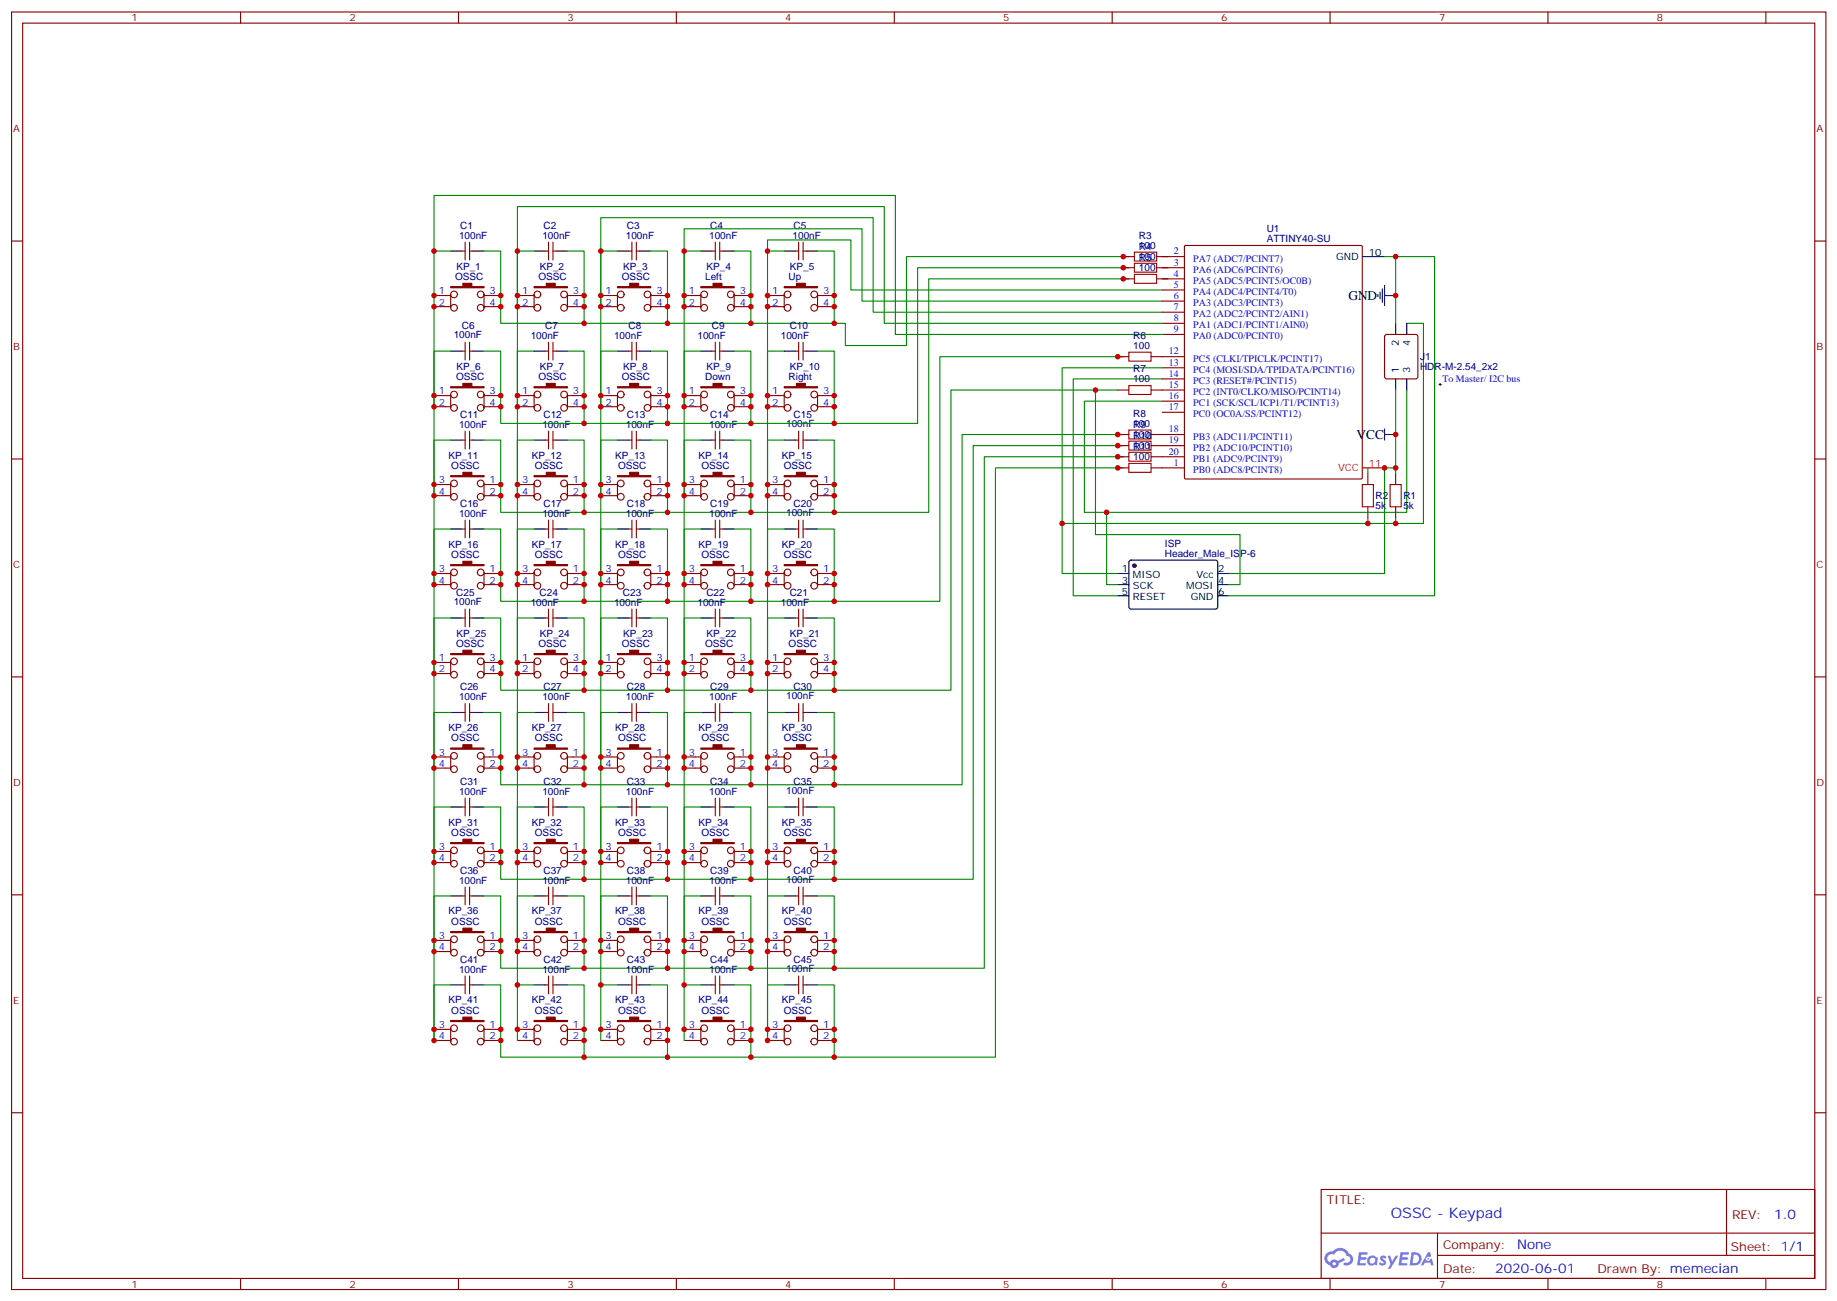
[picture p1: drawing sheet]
<svg xmlns="http://www.w3.org/2000/svg" width="583mm" height="413mm" viewBox="0 0 583 413" stroke-linecap="round" stroke-linejoin="round" font-family="sans-serif">
<defs><g id="words">
<text font-size="4.6" fill="#00f" x="441.3" y="386.4">OSSC - Keypad</text>
<g font-size="4.2">
<text x="427.9" y="95.2">GND</text>
<text x="430.5" y="139.3">VCC</text>
</g>
<g font-size="4.2" fill="#00f">
<text x="563" y="386.7">1.0</text>
<text x="481.4" y="396.2">None</text>
<text x="474.5" y="404">2020-06-01</text>
</g>
<g font-size="3.9" fill="#800">
<text x="421" y="382">TITLE:</text>
<text x="549.6" y="386.7">REV:</text>
<text x="457.9" y="396.2">Company:</text>
<text x="549.3" y="396.8">Sheet: 1/1</text>
<text x="457.9" y="403.9">Date:</text>
<text x="506.9" y="403.9">Drawn By: memecian</text>
</g>
<g font-size="3.2" fill="#800">
<text x="41.8" y="6.8">1</text>
<text x="110.9" y="6.8">2</text>
<text x="180.1" y="6.8">3</text>
<text x="249.2" y="6.8">4</text>
<text x="318.3" y="6.8">5</text>
<text x="387.5" y="6.8">6</text>
<text x="456.6" y="6.8">7</text>
<text x="525.8" y="6.8">8</text>
<text x="4.2" y="41.9">A</text>
<text x="576.4" y="41.9">A</text>
<text x="4.2" y="111.1">B</text>
<text x="576.4" y="111.1">B</text>
<text x="4.2" y="180.2">C</text>
<text x="576.4" y="180.2">C</text>
<text x="4.2" y="249.3">D</text>
<text x="576.4" y="249.3">D</text>
<text x="4.2" y="318.5">E</text>
<text x="576.4" y="318.5">E</text>
<text x="41.8" y="408.6">1</text>
<text x="110.9" y="408.6">2</text>
<text x="180.1" y="408.6">3</text>
<text x="249.2" y="408.6">4</text>
<text x="318.3" y="408.6">5</text>
<text x="387.5" y="408.6">6</text>
<text x="456.6" y="408.6">7</text>
<text x="525.8" y="408.6">8</text>
</g>
<g font-size="3.2" fill="#000080">
<text x="145.7" y="75.8">100nF</text>
<text x="146" y="72.6">C1</text>
<text x="172.1" y="75.8">100nF</text>
<text x="172.5" y="72.6">C2</text>
<text x="198.6" y="75.8">100nF</text>
<text x="198.9" y="72.6">C3</text>
<text x="225" y="75.8">100nF</text>
<text x="225.4" y="72.6">C4</text>
<text x="251.5" y="75.8">100nF</text>
<text x="251.8" y="72.6">C5</text>
<text x="361.4" y="75.7">R3</text>
<text x="402" y="76.8">ATTINY40-SU</text>
<text x="402" y="73.6">U1</text>
<text x="361.4" y="79">100</text>
<text x="361.4" y="82.5">100</text>
<text x="361.4" y="79.3">R4</text>
<text x="361.4" y="82.8">R5</text>
<text x="144.4" y="88.8">OSSC</text>
<text x="144.8" y="85.5">KP_1</text>
<text x="170.9" y="88.8">OSSC</text>
<text x="171.3" y="85.5">KP_2</text>
<text x="197.3" y="88.8">OSSC</text>
<text x="197.7" y="85.5">KP_3</text>
<text x="223.8" y="88.8">Left</text>
<text x="224.2" y="85.5">KP_4</text>
<text x="250.2" y="88.8">Up</text>
<text x="250.6" y="85.5">KP_5</text>
<text x="361.4" y="86">100</text>
<text x="144" y="107.3">100nF</text>
<text x="146.5" y="104.4">C6</text>
<text x="168.4" y="107.5">100nF</text>
<text x="173" y="104.4">C7</text>
<text x="194.9" y="107.5">100nF</text>
<text x="199.5" y="104.4">C8</text>
<text x="221.3" y="107.5">100nF</text>
<text x="225.9" y="104.4">C9</text>
<text x="247.8" y="107.5">100nF</text>
<text x="250.6" y="104.4">C10</text>
<text x="359.6" y="107.5">R6</text>
<text x="359.6" y="110.7">100</text>
<text x="144.8" y="117.3">KP_6</text>
<text x="171.3" y="117.3">KP_7</text>
<text x="197.7" y="117.3">KP_8</text>
<text x="224.2" y="117.3">KP_9</text>
<text x="250.6" y="117.3">KP_10</text>
<text x="359.6" y="118.1">R7</text>
<text x="450.6" y="117.5">HDR-M-2.54_2x2</text>
<text x="450.6" y="114.3">J1</text>
<text x="144.7" y="120.6">OSSC</text>
<text x="170.9" y="120.6">OSSC</text>
<text x="197.3" y="120.6">OSSC</text>
<text x="223.8" y="120.6">Down</text>
<text x="250.2" y="120.6">Right</text>
<text x="359.6" y="121.3">100</text>
<text x="145.7" y="135.7">100nF</text>
<text x="146" y="132.6">C11</text>
<text x="172.1" y="135.7">100nF</text>
<text x="172.5" y="132.6">C12</text>
<text x="198.6" y="135.7">100nF</text>
<text x="198.9" y="132.6">C13</text>
<text x="225" y="135.7">100nF</text>
<text x="225.4" y="132.6">C14</text>
<text x="249.5" y="135.5">100nF</text>
<text x="251.8" y="132.6">C15</text>
<text x="359.6" y="135.4">100</text>
<text x="359.6" y="132.2">R8</text>
<text x="359.6" y="135.7">R9</text>
<text x="359.6" y="138.9">100</text>
<text x="359.6" y="142.5">100</text>
<text x="359.6" y="139.2">R10</text>
<text x="359.6" y="142.8">R11</text>
<text x="142.3" y="145.5">KP_11</text>
<text x="143.2" y="148.8">OSSC</text>
<text x="168.7" y="145.5">KP_12</text>
<text x="169.7" y="148.8">OSSC</text>
<text x="195.2" y="145.5">KP_13</text>
<text x="196.1" y="148.8">OSSC</text>
<text x="221.7" y="145.5">KP_14</text>
<text x="222.6" y="148.8">OSSC</text>
<text x="248.1" y="145.5">KP_15</text>
<text x="248.7" y="148.8">OSSC</text>
<text x="359.6" y="146">100</text>
<text x="146" y="160.8">C16</text>
<text x="172.5" y="160.8">C17</text>
<text x="198.9" y="160.8">C18</text>
<text x="225.4" y="160.8">C19</text>
<text x="251.8" y="160.8">C20</text>
<text x="436.5" y="161.6">5k</text>
<text x="436.5" y="158.4">R2</text>
<text x="445.3" y="161.6">5k</text>
<text x="445.3" y="158.4">R1</text>
<text x="145.7" y="164">100nF</text>
<text x="172.1" y="164">100nF</text>
<text x="198.6" y="164">100nF</text>
<text x="225" y="164">100nF</text>
<text x="249.5" y="163.7">100nF</text>
<text x="142.3" y="173.7">KP_16</text>
<text x="168.7" y="173.7">KP_17</text>
<text x="195.2" y="173.7">KP_18</text>
<text x="221.7" y="173.7">KP_19</text>
<text x="248.1" y="173.7">KP_20</text>
<text x="369.7" y="173.5">ISP</text>
<text x="143.2" y="177">OSSC</text>
<text x="169.7" y="177">OSSC</text>
<text x="196.1" y="177">OSSC</text>
<text x="222.6" y="177">OSSC</text>
<text x="248.7" y="177">OSSC</text>
<text x="369.7" y="176.7">Header_Male_ISP-6</text>
<text x="144" y="191.9">100nF</text>
<text x="144.8" y="189">C25</text>
<text x="171.2" y="189">C24</text>
<text x="197.7" y="189">C23</text>
<text x="224.2" y="189">C22</text>
<text x="250.6" y="189">C21</text>
<text x="168.4" y="192.2">100nF</text>
<text x="194.9" y="192.2">100nF</text>
<text x="221.3" y="192.2">100nF</text>
<text x="247.8" y="192.2">100nF</text>
<text x="144.8" y="202">KP_25</text>
<text x="171.3" y="202">KP_24</text>
<text x="197.7" y="202">KP_23</text>
<text x="224.2" y="202">KP_22</text>
<text x="250.6" y="202">KP_21</text>
<text x="144.7" y="205.2">OSSC</text>
<text x="170.9" y="205.2">OSSC</text>
<text x="197.3" y="205.2">OSSC</text>
<text x="223.8" y="205.2">OSSC</text>
<text x="250.2" y="205.2">OSSC</text>
<text x="146" y="219">C26</text>
<text x="172.5" y="219">C27</text>
<text x="198.9" y="219">C28</text>
<text x="225.4" y="219">C29</text>
<text x="249.5" y="221.9">100nF</text>
<text x="251.8" y="219">C30</text>
<text x="145.7" y="222.2">100nF</text>
<text x="172.1" y="222.2">100nF</text>
<text x="198.6" y="222.2">100nF</text>
<text x="225" y="222.2">100nF</text>
<text x="142.3" y="231.9">KP_26</text>
<text x="168.7" y="231.9">KP_27</text>
<text x="195.2" y="231.9">KP_28</text>
<text x="221.7" y="231.9">KP_29</text>
<text x="248.1" y="231.9">KP_30</text>
<text x="143.2" y="235.2">OSSC</text>
<text x="169.7" y="235.2">OSSC</text>
<text x="196.1" y="235.2">OSSC</text>
<text x="222.6" y="235.2">OSSC</text>
<text x="248.7" y="235.2">OSSC</text>
<text x="146" y="249">C31</text>
<text x="172.5" y="249">C32</text>
<text x="198.9" y="249">C33</text>
<text x="225.4" y="249">C34</text>
<text x="249.5" y="251.9">100nF</text>
<text x="251.8" y="249">C35</text>
<text x="145.7" y="252.2">100nF</text>
<text x="172.1" y="252.2">100nF</text>
<text x="198.6" y="252.2">100nF</text>
<text x="225" y="252.2">100nF</text>
<text x="142.3" y="261.9">KP_31</text>
<text x="168.7" y="261.9">KP_32</text>
<text x="195.2" y="261.9">KP_33</text>
<text x="221.7" y="261.9">KP_34</text>
<text x="248.1" y="261.9">KP_35</text>
<text x="143.2" y="265.2">OSSC</text>
<text x="169.7" y="265.2">OSSC</text>
<text x="196.1" y="265.2">OSSC</text>
<text x="222.6" y="265.2">OSSC</text>
<text x="248.7" y="265.2">OSSC</text>
<text x="145.7" y="280.4">100nF</text>
<text x="146" y="277.2">C36</text>
<text x="172.1" y="280.4">100nF</text>
<text x="172.5" y="277.2">C37</text>
<text x="198.6" y="280.4">100nF</text>
<text x="198.9" y="277.2">C38</text>
<text x="225" y="280.4">100nF</text>
<text x="225.4" y="277.2">C39</text>
<text x="249.5" y="280.1">100nF</text>
<text x="251.8" y="277.2">C40</text>
<text x="142.3" y="290.1">KP_36</text>
<text x="143.2" y="293.4">OSSC</text>
<text x="168.7" y="290.1">KP_37</text>
<text x="169.7" y="293.4">OSSC</text>
<text x="195.2" y="290.1">KP_38</text>
<text x="196.1" y="293.4">OSSC</text>
<text x="221.7" y="290.1">KP_39</text>
<text x="222.6" y="293.4">OSSC</text>
<text x="248.1" y="290.1">KP_40</text>
<text x="248.7" y="293.4">OSSC</text>
<text x="146" y="305.4">C41</text>
<text x="172.5" y="305.4">C42</text>
<text x="198.9" y="305.4">C43</text>
<text x="225.4" y="305.4">C44</text>
<text x="251.8" y="305.4">C45</text>
<text x="145.7" y="308.6">100nF</text>
<text x="172.1" y="308.6">100nF</text>
<text x="198.6" y="308.6">100nF</text>
<text x="225" y="308.6">100nF</text>
<text x="249.5" y="308.3">100nF</text>
<text x="142.3" y="318.4">KP_41</text>
<text x="143.2" y="321.7">OSSC</text>
<text x="168.7" y="318.4">KP_42</text>
<text x="169.7" y="321.7">OSSC</text>
<text x="195.2" y="318.4">KP_43</text>
<text x="196.1" y="321.7">OSSC</text>
<text x="221.7" y="318.4">KP_44</text>
<text x="222.6" y="321.7">OSSC</text>
<text x="248.1" y="318.4">KP_45</text>
<text x="248.7" y="321.7">OSSC</text>
</g>
<g font-size="3.2" fill="#00f">
<text x="372.5" y="80.7">2</text>
<text x="378.7" y="83">PA7 (ADC7/PCINT7)</text>
<text x="372.5" y="84.2">3</text>
<text x="372.5" y="87.8">4</text>
<text x="378.7" y="86.5">PA6 (ADC6/PCINT6)</text>
<text x="139.2" y="93.4">1</text>
<text x="155.4" y="93.4">3</text>
<text x="165.7" y="93.4">1</text>
<text x="181.8" y="93.4">3</text>
<text x="192.2" y="93.4">1</text>
<text x="208.3" y="93.4">3</text>
<text x="218.6" y="93.4">1</text>
<text x="234.7" y="93.4">3</text>
<text x="245.1" y="93.4">1</text>
<text x="261.2" y="93.4">3</text>
<text x="372.5" y="94.8">6</text>
<text x="372.5" y="91.3">5</text>
<text x="378.7" y="93.6">PA4 (ADC4/PCINT4/T0)</text>
<text x="378.7" y="90.1">PA5 (ADC5/PCINT5/OC0B)</text>
<text x="139.2" y="96.9">2</text>
<text x="155.4" y="96.9">4</text>
<text x="165.7" y="96.9">2</text>
<text x="181.8" y="96.9">4</text>
<text x="192.2" y="96.9">2</text>
<text x="208.3" y="96.9">4</text>
<text x="218.6" y="96.9">2</text>
<text x="234.7" y="96.9">4</text>
<text x="245.1" y="96.9">2</text>
<text x="261.2" y="96.9">4</text>
<text x="372.5" y="101.9">8</text>
<text x="372.5" y="98.4">7</text>
<text x="378.7" y="97.1">PA3 (ADC3/PCINT3)</text>
<text x="378.7" y="100.6">PA2 (ADC2/PCINT2/AIN1)</text>
<text x="372.5" y="105.4">9</text>
<text x="378.7" y="104.2">PA1 (ADC1/PCINT1/AIN0)</text>
<text x="378.7" y="107.7">PA0 (ADC0/PCINT0)</text>
<text x="370.9" y="112.5">12</text>
<text x="370.9" y="116">13</text>
<text x="370.9" y="119.5">14</text>
<text x="378.7" y="114.8">PC5 (CLKI/TPICLK/PCINT17)</text>
<text x="378.7" y="118.3">PC4 (MOSI/SDA/TPIDATA/PCINT16)</text>
<text x="139.2" y="125.2">1</text>
<text x="155.4" y="125.2">3</text>
<text x="165.7" y="125.2">1</text>
<text x="181.8" y="125.2">3</text>
<text x="192.2" y="125.2">1</text>
<text x="208.3" y="125.2">3</text>
<text x="218.6" y="125.2">1</text>
<text x="234.7" y="125.2">3</text>
<text x="245.1" y="125.2">1</text>
<text x="261.2" y="125.2">3</text>
<text x="370.9" y="123">15</text>
<text x="378.7" y="125.3">PC2 (INT0/CLKO/MISO/PCINT14)</text>
<text x="378.7" y="121.8">PC3 (RESET#/PCINT15)</text>
<text x="457.7" y="121.1">To Master/ I2C bus</text>
<text x="139.2" y="128.7">2</text>
<text x="155.4" y="128.7">4</text>
<text x="165.7" y="128.7">2</text>
<text x="181.8" y="128.7">4</text>
<text x="192.2" y="128.7">2</text>
<text x="208.3" y="128.7">4</text>
<text x="218.6" y="128.7">2</text>
<text x="234.7" y="128.7">4</text>
<text x="245.1" y="128.7">2</text>
<text x="261.2" y="128.7">4</text>
<text x="370.9" y="130.1">17</text>
<text x="370.9" y="126.6">16</text>
<text x="378.7" y="128.9">PC1 (SCK/SCL/ICP1/T1/PCINT13)</text>
<text x="370.9" y="137.2">18</text>
<text x="378.7" y="132.4">PC0 (OC0A/SS/PCINT12)</text>
<text x="370.9" y="140.7">19</text>
<text x="378.7" y="139.5">PB3 (ADC11/PCINT11)</text>
<text x="378.7" y="143">PB2 (ADC10/PCINT10)</text>
<text x="370.9" y="144.2">20</text>
<text x="372.5" y="147.7">1</text>
<text x="378.7" y="146.5">PB1 (ADC9/PCINT9)</text>
<text x="139.2" y="153.4">3</text>
<text x="155.4" y="153.4">1</text>
<text x="165.7" y="153.4">3</text>
<text x="181.8" y="153.4">1</text>
<text x="192.2" y="153.4">3</text>
<text x="208.3" y="153.4">1</text>
<text x="218.6" y="153.4">3</text>
<text x="234.7" y="153.4">1</text>
<text x="245.1" y="153.4">3</text>
<text x="261.2" y="153.4">1</text>
<text x="378.7" y="150">PB0 (ADC8/PCINT8)</text>
<text x="139.2" y="156.9">4</text>
<text x="155.4" y="156.9">2</text>
<text x="165.7" y="156.9">4</text>
<text x="181.8" y="156.9">2</text>
<text x="192.2" y="156.9">4</text>
<text x="208.3" y="156.9">2</text>
<text x="218.6" y="156.9">4</text>
<text x="234.7" y="156.9">2</text>
<text x="245.1" y="156.9">4</text>
<text x="261.2" y="156.9">2</text>
<text x="139.2" y="181.6">3</text>
<text x="139.2" y="185.1">4</text>
<text x="155.4" y="181.6">1</text>
<text x="155.4" y="185.1">2</text>
<text x="165.7" y="181.6">3</text>
<text x="165.7" y="185.1">4</text>
<text x="181.8" y="181.6">1</text>
<text x="181.8" y="185.1">2</text>
<text x="192.2" y="181.6">3</text>
<text x="192.2" y="185.1">4</text>
<text x="208.3" y="181.6">1</text>
<text x="208.3" y="185.1">2</text>
<text x="218.6" y="181.6">3</text>
<text x="218.6" y="185.1">4</text>
<text x="234.7" y="181.6">1</text>
<text x="234.7" y="185.1">2</text>
<text x="245.1" y="181.6">3</text>
<text x="245.1" y="185.1">4</text>
<text x="261.2" y="181.6">1</text>
<text x="261.2" y="185.1">2</text>
<text x="139.2" y="209.8">1</text>
<text x="155.4" y="209.8">3</text>
<text x="165.7" y="209.8">1</text>
<text x="181.8" y="209.8">3</text>
<text x="192.2" y="209.8">1</text>
<text x="208.3" y="209.8">3</text>
<text x="218.6" y="209.8">1</text>
<text x="234.7" y="209.8">3</text>
<text x="245.1" y="209.8">1</text>
<text x="261.2" y="209.8">3</text>
<text x="139.2" y="213.4">2</text>
<text x="155.4" y="213.4">4</text>
<text x="165.7" y="213.4">2</text>
<text x="181.8" y="213.4">4</text>
<text x="192.2" y="213.4">2</text>
<text x="208.3" y="213.4">4</text>
<text x="218.6" y="213.4">2</text>
<text x="234.7" y="213.4">4</text>
<text x="245.1" y="213.4">2</text>
<text x="261.2" y="213.4">4</text>
<text x="139.2" y="239.8">3</text>
<text x="155.4" y="239.8">1</text>
<text x="165.7" y="239.8">3</text>
<text x="181.8" y="239.8">1</text>
<text x="192.2" y="239.8">3</text>
<text x="208.3" y="239.8">1</text>
<text x="218.6" y="239.8">3</text>
<text x="234.7" y="239.8">1</text>
<text x="245.1" y="239.8">3</text>
<text x="261.2" y="239.8">1</text>
<text x="139.2" y="243.3">4</text>
<text x="155.4" y="243.3">2</text>
<text x="165.7" y="243.3">4</text>
<text x="181.8" y="243.3">2</text>
<text x="192.2" y="243.3">4</text>
<text x="208.3" y="243.3">2</text>
<text x="218.6" y="243.3">4</text>
<text x="234.7" y="243.3">2</text>
<text x="245.1" y="243.3">4</text>
<text x="261.2" y="243.3">2</text>
<text x="139.2" y="269.8">3</text>
<text x="155.4" y="269.8">1</text>
<text x="165.7" y="269.8">3</text>
<text x="181.8" y="269.8">1</text>
<text x="192.2" y="269.8">3</text>
<text x="208.3" y="269.8">1</text>
<text x="218.6" y="269.8">3</text>
<text x="234.7" y="269.8">1</text>
<text x="245.1" y="269.8">3</text>
<text x="261.2" y="269.8">1</text>
<text x="139.2" y="273.3">4</text>
<text x="155.4" y="273.3">2</text>
<text x="165.7" y="273.3">4</text>
<text x="181.8" y="273.3">2</text>
<text x="192.2" y="273.3">4</text>
<text x="208.3" y="273.3">2</text>
<text x="218.6" y="273.3">4</text>
<text x="234.7" y="273.3">2</text>
<text x="245.1" y="273.3">4</text>
<text x="261.2" y="273.3">2</text>
<text x="139.2" y="298">3</text>
<text x="155.4" y="298">1</text>
<text x="165.7" y="298">3</text>
<text x="181.8" y="298">1</text>
<text x="192.2" y="298">3</text>
<text x="208.3" y="298">1</text>
<text x="218.6" y="298">3</text>
<text x="234.7" y="298">1</text>
<text x="245.1" y="298">3</text>
<text x="261.2" y="298">1</text>
<text x="139.2" y="301.6">4</text>
<text x="155.4" y="301.6">2</text>
<text x="165.7" y="301.6">4</text>
<text x="181.8" y="301.6">2</text>
<text x="192.2" y="301.6">4</text>
<text x="208.3" y="301.6">2</text>
<text x="218.6" y="301.6">4</text>
<text x="234.7" y="301.6">2</text>
<text x="245.1" y="301.6">4</text>
<text x="261.2" y="301.6">2</text>
<text x="139.2" y="326.2">3</text>
<text x="139.2" y="329.8">4</text>
<text x="155.4" y="326.2">1</text>
<text x="155.4" y="329.8">2</text>
<text x="165.7" y="326.2">3</text>
<text x="165.7" y="329.8">4</text>
<text x="181.8" y="326.2">1</text>
<text x="181.8" y="329.8">2</text>
<text x="192.2" y="326.2">3</text>
<text x="192.2" y="329.8">4</text>
<text x="208.3" y="326.2">1</text>
<text x="208.3" y="329.8">2</text>
<text x="218.6" y="326.2">3</text>
<text x="218.6" y="329.8">4</text>
<text x="234.7" y="326.2">1</text>
<text x="234.7" y="329.8">2</text>
<text x="245.1" y="326.2">3</text>
<text x="245.1" y="329.8">4</text>
<text x="261.2" y="326.2">1</text>
<text x="261.2" y="329.8">2</text>
</g>
<g font-size="3.2">
<text x="424" y="82.5">GND</text>
<text x="434.4" y="81.1">10</text>
<text x="443.9" y="109.9" transform="rotate(-90 443.9 109.9)">2</text>
<text x="447.5" y="109.9" transform="rotate(-90 447.5 109.9)">4</text>
<text x="443.9" y="118.5" transform="rotate(-90 443.9 118.5)">1</text>
<text x="447.5" y="118.5" transform="rotate(-90 447.5 118.5)">3</text>
<text x="356" y="181.6">1</text>
<text x="356" y="185.1">3</text>
<text x="359.5" y="183.4">MISO</text>
<text x="379.7" y="183.4">Vcc</text>
<text x="386.6" y="181.6">2</text>
<text x="386.6" y="185.1">4</text>
<text x="356" y="188.7">5</text>
<text x="359.5" y="186.9">SCK</text>
<text x="359.5" y="190.4">RESET</text>
<text x="376.5" y="186.9">MOSI</text>
<text x="377.8" y="190.4">GND</text>
<text x="386.6" y="188.7">6</text>
</g>
<g font-size="3.2" fill="#f00">
<text x="424.6" y="149.5">VCC</text>
<text x="434.4" y="148.1">11</text>
</g>
</g></defs>
<g fill="none" stroke="#870000" stroke-width=".35">
<path d="M3.7 3.8h575.7v405.4h-575.7zM7.2 7.3h568.7v398.3h-568.7zM76.3 3.8v3.5M145.5 3.8v3.5M214.6 3.8v3.5M283.8 3.8v3.5M352.9 3.8v3.5M422.1 3.8v3.5M491.2 3.8v3.5M560.4 3.8v3.5M3.7 76.5h3.5M575.9 76.5h3.5"/>
<path d="M3.7 145.6h3.5M575.9 145.6h3.5M3.7 214.8h3.5M575.9 214.8h3.5M3.7 283.9h3.5M575.9 283.9h3.5M3.7 353.1h3.5M575.9 353.1h3.5M419.2 377.4h156.7v28.2h-156.7zM547.9 377.4v20.9M419.3 391.2h156.4M456.2 398.3h119.5"/>
<path d="M456.2 391.2v14.2M76.3 405.6v3.6M145.5 405.6v3.6M214.6 405.6v3.6M283.8 405.6v3.6M352.9 405.6v3.6M422.1 405.6v3.6M491.2 405.6v3.6M560.4 405.6v3.6"/>
</g>
<g fill="#5487ff">
<path d="M438.2 398.6a1.22 1.22 0 0 1 1.7 .2l-.3 .6a.47 .47 0 0 0-.4-.4 .47 .47 0 0 0-.5 .2l.2 .2a1.14 1.14 0 0 1 .7 1.8 1.14 1.14 0 0 1-1.9 0l-.2-.2 .5-.6 .7 .5a.29 .29 0 0 0 .4-.3 .29 .29 0 0 0-.3-.3 1.04 1.04 0 0 1-.6-1.7z"/>
<path d="M431.2 397.3h2.4l.3 .2-.1 .5-1.8 .1-.2 .8h1.6l.3 .4-.4 .4h-1.6l-.1 1.1h1.7l.2 .3-.2 .3-2.7 .1z"/>
<path d="M444.4 397.3l2.7 .2-.2 .5-1.8 .1-.1 .8h1.5l.3 .4-.4 .4h-1.5l-.2 1.1h1.7l.2 .3-.2 .3-2.6 .1z"/>
<path d="M453.1 397.3h.7l.4 1.3-.6 .3a.69 .69 0 0 0-1.1 .3 .69 .69 0 0 0 .5 .9 .69 .69 0 0 0 .8-.6l.5-.2 .6 2.2h-.8l-.2-.9h-1.7l-.5 .9h-.9z"/>
<path d="M440.3 398.4h.8l.7 1.8 1.1-1.8h.8l-2.5 4.2h-.9l1-1.5z"/>
<path d="M447.9 397.3l-.6 4.2h1.4a2.11 2.11 0 0 0 2.4-2.1 2.11 2.11 0 0 0-2.5-2.1zM448.6 398.1a1.43 1.43 0 0 1 1.7 1.6 1.43 1.43 0 0 1-2.1 1.1z"/>
<path d="M434.2 399a1.54 1.54 0 0 0-.1 2.1 1.54 1.54 0 0 0 2.2 .1l.6 .3 .3-2.3-.6-.3a1.49 1.49 0 0 0-2.4 .1zM434.5 400a.95 .95 0 0 1 1.9 0 .95 .95 0 0 1-1.9 0z"/>
<path d="M420.9 397.7a2.18 2.18 0 0 0 1.1 3.7 1.44 1.44 0 0 0 1.6 .9 1.44 1.44 0 0 0 1.2-1.4l2-1-.4-.8-2 1a1.47 1.47 0 0 0-2.4 .4 1.39 1.39 0 0 1-.6-1.9 1.39 1.39 0 0 1 2-.5 2.12 2.12 0 0 1 2.1-1.3 2.12 2.12 0 0 1 1.9 1.7 1.14 1.14 0 0 1 1.1 1.4 1.14 1.14 0 0 1-1.6 .7 .43 .43 0 0 0-.6 .4 .43 .43 0 0 0 .4 .5 1.98 1.98 0 0 0 2.6-1.2 1.98 1.98 0 0 0-1.3-2.6 3.1 3.1 0 0 0-5.2-.6l-.9 .1zM422.8 401a.55 .55 0 0 1 1.1 0 .55 .55 0 0 1-1.1 0z"/>
<circle cx="453.2" cy="399.4" r=".26"/>
</g>
<g fill="none" stroke="#870000" stroke-width=".35">
<path d="M146.5 79.7h1.1M147.6 76.8v5.7M149 76.8v5.7M149 79.7h1.1M173 79.7h1.1M174.1 76.8v5.7M175.5 79.7h1M175.5 76.8v5.7M199.5 79.7h1M200.5 76.8v5.7M201.9 79.7h1.1M201.9 76.8v5.7"/>
<path d="M225.9 79.7h1.1M227 76.8v5.7M228.4 79.7h1M228.4 76.8v5.7M252.4 79.7h1M253.4 76.8v5.7M254.8 79.7h1.1M254.8 76.8v5.7M375.9 78.1l.3-.2h55.7l.3 .2 .1 73.5-.2 .3-55.9 .1-.3-.2zM137.7 93.8h5.3M137.7 97.3h5.3M143 93.4v4.2"/>
<path d="M153.6 93.8h5.3M153.6 97.3h5.3M153.6 93.4v4.2M164.2 93.8h5.3M164.2 97.3h5.3M169.5 93.4v4.2M180.1 93.8h5.2M180.1 97.3h5.2M180.1 93.4v4.2M190.6 93.8h5.3M190.6 97.3h5.3M195.9 93.4v4.2"/>
<path d="M206.5 93.8h5.3M206.5 97.3h5.3M206.5 93.4v4.2M217.1 93.8h5.3M217.1 97.3h5.3M222.4 93.4v4.2M233 93.8h5.3M233 97.3h5.3M233 93.4v4.2M243.6 93.8h5.2M243.6 97.3h5.2M248.8 93.4v4.2"/>
<path d="M259.4 93.8h5.3M259.4 97.3h5.3M259.4 93.4v4.2M356.4 81.4h3.6M356.4 84.9h3.6M356.4 88.5h3.6M367 81.4h8.8M367 84.9h8.8M367 88.5h8.8M368.8 95.5h7M368.8 99.1h7M368.8 92h7"/>
<path d="M146.5 111.4h1.1M147.6 108.6v5.6M149 108.6v5.6M149 111.4h1.1M173 111.4h1.1M174.1 108.6v5.6M175.5 108.6v5.6M175.5 111.4h1M199.5 111.4h1M200.5 108.6v5.6M201.9 108.6v5.6M201.9 111.4h1.1"/>
<path d="M225.9 111.4h1.1M227 108.6v5.6M228.4 108.6v5.6M228.4 111.4h1M252.4 111.4h1M253.4 108.6v5.6M254.8 108.6v5.6M254.8 111.4h1.1M354.7 113.2h3.5M365.3 113.2h10.5M368.8 116.7h7M368.8 102.6h7"/>
<path d="M368.8 106.1h7M439.6 106.3l.5-.2h9.1l.5 .2 .2 .5v12.7l-.2 .5-.5 .2h-9.1l-.5-.2-.3-.5v-12.7zM137.7 125.5h5.3M137.7 129h5.3M143 125.2v4.2M146.5 139.6h1.1M147.6 136.8v5.7M149 136.8v5.7M149 139.6h1.1M153.6 125.2v4.2M153.6 125.5h5.3M153.6 129h5.3"/>
<path d="M164.2 125.5h5.3M164.2 129h5.3M169.5 125.2v4.2M173 139.6h1.1M174.1 136.8v5.7M175.5 136.8v5.7M175.5 139.6h1M180.1 125.2v4.2M180.1 125.5h5.2M180.1 129h5.2M190.6 125.5h5.3M190.6 129h5.3"/>
<path d="M195.9 125.2v4.2M199.5 139.6h1M200.5 136.8v5.7M201.9 136.8v5.7M201.9 139.6h1.1M206.5 125.2v4.2M206.5 125.5h5.3M206.5 129h5.3M217.1 125.5h5.3M217.1 129h5.3M222.4 125.2v4.2M225.9 139.6h1.1"/>
<path d="M227 136.8v5.7M228.4 136.8v5.7M228.4 139.6h1M233 125.2v4.2M233 125.5h5.3M233 129h5.3M243.6 125.5h5.2M243.6 129h5.2M248.8 125.2v4.2M252.4 139.6h1M253.4 136.8v5.7M254.8 136.8v5.7"/>
<path d="M254.8 139.6h1.1M259.4 125.2v4.2M259.4 125.5h5.3M259.4 129h5.3M354.7 137.9h3.5M354.7 123.8h3.5M365.3 137.9h10.5M365.3 123.8h10.5M368.8 130.8h7M368.8 127.3h7M368.8 120.2h7M137.7 153.7h5.3"/>
<path d="M137.7 157.3h5.3M143 153.4a1.06 1.06 0 0 0 1.5 1 1.06 1.06 0 0 0 .3-1.8 1.06 1.06 0 0 0-1.7 .5l-.1 4.5M151.5 153.4a1.06 1.06 0 0 1 1.5-1 1.06 1.06 0 0 1 .3 1.8 1.06 1.06 0 0 1-1.8-.5v-.3M153.6 153.4v4.2M153.6 153.7h5.3M153.6 157.3h5.3M164.2 153.7h5.3M164.2 157.3h5.3M169.5 153.4a1.06 1.06 0 0 0 1.5 1 1.06 1.06 0 0 0 .2-1.8 1.06 1.06 0 0 0-1.7 .5v4.5M177.9 153.4a1.06 1.06 0 0 1 1.5-1 1.06 1.06 0 0 1 .3 1.8 1.06 1.06 0 0 1-1.7-.5l-.1-.3M180.1 153.4v4.2M180.1 153.7h5.2"/>
<path d="M180.1 157.3h5.2M190.6 153.7h5.3M190.6 157.3h5.3M195.9 153.4a1.06 1.06 0 0 0 1.5 1 1.06 1.06 0 0 0 .3-1.8 1.06 1.06 0 0 0-1.7 .5l-.1 4.5M204.4 153.4a1.06 1.06 0 0 1 1.5-1 1.06 1.06 0 0 1 .3 1.8 1.06 1.06 0 0 1-1.7-.5l-.1-.3M206.5 153.4v4.2M206.5 153.7h5.3M206.5 157.3h5.3M217.1 153.7h5.3M217.1 157.3h5.3M222.4 153.4a1.06 1.06 0 0 0 1.5 1 1.06 1.06 0 0 0 .3-1.8 1.06 1.06 0 0 0-1.8 .5v4.5M230.9 153.4a1.06 1.06 0 0 1 1.4-1 1.06 1.06 0 0 1 .3 1.8 1.06 1.06 0 0 1-1.7-.5v-.3"/>
<path d="M233 153.4v4.2M233 153.7h5.3M233 157.3h5.3M243.6 153.7h5.2M243.6 157.3h5.2M248.8 153.4a1.06 1.06 0 0 0 1.5 1 1.06 1.06 0 0 0 .3-1.8 1.06 1.06 0 0 0-1.7 .5l-.1 4.5M257.3 153.4a1.06 1.06 0 0 1 1.5-1 1.06 1.06 0 0 1 .3 1.8 1.06 1.06 0 0 1-1.7-.5l-.1-.3M259.4 153.4v4.2M259.4 153.7h5.3M259.4 157.3h5.3M354.7 141.4h3.5M354.7 144.9h3.5"/>
<path d="M354.7 148.4h3.5M365.3 141.4h10.5M365.3 144.9h10.5M365.3 148.4h10.5M434.1 150.2v3.5M442.9 150.2v3.5M146.5 167.9h1.1M147.6 165v5.7M149 165v5.7M149 167.9h1.1M173 167.9h1.1M174.1 165v5.7"/>
<path d="M175.5 165v5.7M175.5 167.9h1M199.5 167.9h1M200.5 165v5.7M201.9 165v5.7M201.9 167.9h1.1M225.9 167.9h1.1M227 165v5.7M228.4 165v5.7M228.4 167.9h1M252.4 167.9h1M253.4 165v5.7"/>
<path d="M254.8 165v5.7M254.8 167.9h1.1M434.1 160.8v3.5M442.9 160.8v3.5M137.7 182h5.3M137.7 185.5h5.3M143 181.6v4.2M146.5 196.1h1.1M147.6 193.3v5.6M149 193.3v5.6M149 196.1h1.1M153.6 181.6v4.2"/>
<path d="M153.6 182h5.3M153.6 185.5h5.3M164.2 182h5.3M164.2 185.5h5.3M169.5 181.6v4.2M173 196.1h1.1M174.1 193.3v5.6M175.5 193.3v5.6M175.5 196.1h1M180.1 181.6v4.2M180.1 182h5.2M180.1 185.5h5.2"/>
<path d="M190.6 182h5.3M190.6 185.5h5.3M195.9 181.6v4.2M199.5 196.1h1M200.5 193.3v5.6M201.9 193.3v5.6M201.9 196.1h1.1M206.5 181.6v4.2M206.5 182h5.3M206.5 185.5h5.3M217.1 182h5.3M217.1 185.5h5.3"/>
<path d="M222.4 181.6v4.2M225.9 196.1h1.1M227 193.3v5.6M228.4 193.3v5.6M228.4 196.1h1M233 181.6v4.2M233 182h5.3M233 185.5h5.3M243.6 182h5.2M243.6 185.5h5.2M248.8 181.6v4.2M252.4 196.1h1"/>
<path d="M253.4 193.3v5.6M254.8 193.3v5.6M254.8 196.1h1.1M259.4 181.6v4.2M259.4 182h5.3M259.4 185.5h5.3M137.7 210.2h5.3M137.7 213.7h5.3M143 209.8v4.3M153.6 209.8v4.3M153.6 210.2h5.3M153.6 213.7h5.3"/>
<path d="M164.2 210.2h5.3M164.2 213.7h5.3M169.5 209.8v4.3M180.1 209.8v4.3M180.1 210.2h5.2M180.1 213.7h5.2M190.6 210.2h5.3M190.6 213.7h5.3M195.9 209.8v4.3M206.5 209.8v4.3M206.5 210.2h5.3M206.5 213.7h5.3"/>
<path d="M217.1 210.2h5.3M217.1 213.7h5.3M222.4 209.8v4.3M233 209.8v4.3M233 210.2h5.3M233 213.7h5.3M243.6 210.2h5.2M243.6 213.7h5.2M248.8 209.8v4.3M259.4 209.8v4.3M259.4 210.2h5.3M259.4 213.7h5.3"/>
<path d="M143 239.8v4.3M146.5 226.1h1.1M147.6 223.2v5.7M149 223.2v5.7M149 226.1h1.1M153.6 239.8v4.3M169.5 239.8v4.3M173 226.1h1.1M174.1 223.2v5.7M175.5 223.2v5.7M175.5 226.1h1M180.1 239.8v4.3"/>
<path d="M195.9 239.8v4.3M199.5 226.1h1M200.5 223.2v5.7M201.9 223.2v5.7M201.9 226.1h1.1M206.5 239.8v4.3M222.4 239.8v4.3M225.9 226.1h1.1M227 223.2v5.7M228.4 223.2v5.7M228.4 226.1h1M233 239.8v4.3"/>
<path d="M248.8 239.8v4.3M252.4 226.1h1M253.4 223.2v5.7M254.8 223.2v5.7M254.8 226.1h1.1M259.4 239.8v4.3M137.7 240.2h5.3M137.7 243.7h5.3M146.5 256h1.1M147.6 253.2v5.7M149 253.2v5.7M149 256h1.1"/>
<path d="M153.6 240.2h5.3M153.6 243.7h5.3M164.2 240.2h5.3M164.2 243.7h5.3M173 256h1.1M174.1 253.2v5.7M175.5 253.2v5.7M175.5 256h1M180.1 240.2h5.2M180.1 243.7h5.2M190.6 240.2h5.3M190.6 243.7h5.3"/>
<path d="M199.5 256h1M200.5 253.2v5.7M201.9 253.2v5.7M201.9 256h1.1M206.5 240.2h5.3M206.5 243.7h5.3M217.1 240.2h5.3M217.1 243.7h5.3M225.9 256h1.1M227 253.2v5.7M228.4 253.2v5.7M228.4 256h1"/>
<path d="M233 240.2h5.3M233 243.7h5.3M243.6 240.2h5.2M243.6 243.7h5.2M252.4 256h1M253.4 253.2v5.7M254.8 253.2v5.7M254.8 256h1.1M259.4 240.2h5.3M259.4 243.7h5.3M137.7 270.2h5.3M137.7 273.7h5.3"/>
<path d="M143 269.8v4.2M153.6 269.8v4.2M153.6 270.2h5.3M153.6 273.7h5.3M164.2 270.2h5.3M164.2 273.7h5.3M169.5 269.8v4.2M180.1 269.8v4.2M180.1 270.2h5.2M180.1 273.7h5.2M190.6 270.2h5.3M190.6 273.7h5.3"/>
<path d="M195.9 269.8v4.2M206.5 269.8v4.2M206.5 270.2h5.3M206.5 273.7h5.3M217.1 270.2h5.3M217.1 273.7h5.3M222.4 269.8v4.2M233 269.8v4.2M233 270.2h5.3M233 273.7h5.3M243.6 270.2h5.2M243.6 273.7h5.2"/>
<path d="M248.8 269.8v4.2M259.4 269.8v4.2M259.4 270.2h5.3M259.4 273.7h5.3M137.7 298.4h5.3M143 298v4.3M146.5 284.3h1.1M147.6 281.4v5.7M149 281.4v5.7M149 284.3h1.1M153.6 298v4.3M153.6 298.4h5.3"/>
<path d="M164.2 298.4h5.3M169.5 298v4.3M173 284.3h1.1M174.1 281.4v5.7M175.5 281.4v5.7M175.5 284.3h1M180.1 298v4.3M180.1 298.4h5.2M190.6 298.4h5.3M195.9 298v4.3M199.5 284.3h1M200.5 281.4v5.7"/>
<path d="M201.9 281.4v5.7M201.9 284.3h1.1M206.5 298v4.3M206.5 298.4h5.3M217.1 298.4h5.3M222.4 298v4.3M225.9 284.3h1.1M227 281.4v5.7M228.4 281.4v5.7M228.4 284.3h1M233 298v4.3M233 298.4h5.3"/>
<path d="M243.6 298.4h5.2M248.8 298v4.3M252.4 284.3h1M253.4 281.4v5.7M254.8 281.4v5.7M254.8 284.3h1.1M259.4 298v4.3M259.4 298.4h5.3M137.7 301.9h5.3M146.5 312.5h1.1M147.6 309.7v5.6M149 309.7v5.6"/>
<path d="M149 312.5h1.1M153.6 301.9h5.3M164.2 301.9h5.3M173 312.5h1.1M174.1 309.7v5.6M175.5 309.7v5.6M175.5 312.5h1M180.1 301.9h5.2M190.6 301.9h5.3M199.5 312.5h1M200.5 309.7v5.6M201.9 309.7v5.6"/>
<path d="M201.9 312.5h1.1M206.5 301.9h5.3M217.1 301.9h5.3M225.9 312.5h1.1M227 309.7v5.6M228.4 309.7v5.6M228.4 312.5h1M233 301.9h5.3M243.6 301.9h5.2M252.4 312.5h1M253.4 309.7v5.6M254.8 309.7v5.6"/>
<path d="M254.8 312.5h1.1M259.4 301.9h5.3M137.7 326.6h5.3M137.7 330.1h5.3M143 326.3a1.06 1.06 0 0 0 1.5 .9 1.06 1.06 0 0 0 .3-1.7 1.06 1.06 0 0 0-1.7 .4l-.1 4.6M151.5 326.2a1.06 1.06 0 0 1 1.5-.9 1.06 1.06 0 0 1 .3 1.7 1.06 1.06 0 0 1-1.8-.4v-.3M153.6 326.2v4.3M153.6 326.6h5.3M153.6 330.1h5.3M164.2 326.6h5.3M164.2 330.1h5.3M169.5 326.3a1.06 1.06 0 0 0 1.5 .9 1.06 1.06 0 0 0 .2-1.7 1.06 1.06 0 0 0-1.7 .4v4.6"/>
<path d="M177.9 326.2a1.06 1.06 0 0 1 1.5-.9 1.06 1.06 0 0 1 .3 1.7 1.06 1.06 0 0 1-1.7-.4l-.1-.3M180.1 326.2v4.3M180.1 326.6h5.2M180.1 330.1h5.2M190.6 326.6h5.3M190.6 330.1h5.3M195.9 326.3a1.06 1.06 0 0 0 1.5 .9 1.06 1.06 0 0 0 .3-1.7 1.06 1.06 0 0 0-1.7 .4l-.1 4.6M204.4 326.2a1.06 1.06 0 0 1 1.5-.9 1.06 1.06 0 0 1 .3 1.7 1.06 1.06 0 0 1-1.7-.4l-.1-.3M206.5 326.2v4.3M206.5 326.6h5.3M206.5 330.1h5.3M217.1 326.6h5.3"/>
<path d="M217.1 330.1h5.3M222.4 326.3a1.06 1.06 0 0 0 1.5 .9 1.06 1.06 0 0 0 .3-1.7 1.06 1.06 0 0 0-1.8 .4v4.6M230.9 326.2a1.06 1.06 0 0 1 1.4-.9 1.06 1.06 0 0 1 .3 1.7 1.06 1.06 0 0 1-1.7-.4v-.3M233 326.2v4.3M233 326.6h5.3M233 330.1h5.3M243.6 326.6h5.2M243.6 330.1h5.2M248.8 326.3a1.06 1.06 0 0 0 1.5 .9 1.06 1.06 0 0 0 .3-1.7 1.06 1.06 0 0 0-1.7 .4l-.1 4.6M257.3 326.2a1.06 1.06 0 0 1 1.5-.9 1.06 1.06 0 0 1 .3 1.7 1.06 1.06 0 0 1-1.7-.4l-.1-.3M259.4 326.2v4.3M259.4 326.6h5.3"/>
<path d="M259.4 330.1h5.3"/>
<circle cx="144.1" cy="97.7" r="1.06"/>
<circle cx="144.1" cy="93.4" r="1.06"/>
<circle cx="152.5" cy="93.4" r="1.06"/>
<circle cx="152.5" cy="97.7" r="1.06"/>
<circle cx="170.5" cy="93.4" r="1.06"/>
<circle cx="170.5" cy="97.7" r="1.06"/>
<circle cx="179" cy="97.7" r="1.06"/>
<circle cx="179" cy="93.4" r="1.06"/>
<circle cx="197" cy="97.7" r="1.06"/>
<circle cx="197" cy="93.4" r="1.06"/>
<circle cx="205.5" cy="93.4" r="1.06"/>
<circle cx="205.5" cy="97.7" r="1.06"/>
<circle cx="223.4" cy="93.4" r="1.06"/>
<circle cx="223.4" cy="97.7" r="1.06"/>
<circle cx="231.9" cy="97.7" r="1.06"/>
<circle cx="231.9" cy="93.4" r="1.06"/>
<circle cx="249.9" cy="93.4" r="1.06"/>
<circle cx="249.9" cy="97.7" r="1.06"/>
<circle cx="258.4" cy="97.7" r="1.06"/>
<circle cx="258.4" cy="93.4" r="1.06"/>
<circle cx="144.1" cy="129.4" r="1.06"/>
<circle cx="144.1" cy="125.2" r="1.06"/>
<circle cx="152.5" cy="129.4" r="1.06"/>
<circle cx="152.5" cy="125.2" r="1.06"/>
<circle cx="170.5" cy="125.2" r="1.06"/>
<circle cx="170.5" cy="129.4" r="1.06"/>
<circle cx="179" cy="125.2" r="1.06"/>
<circle cx="179" cy="129.4" r="1.06"/>
<circle cx="197" cy="129.4" r="1.06"/>
<circle cx="197" cy="125.2" r="1.06"/>
<circle cx="205.5" cy="125.2" r="1.06"/>
<circle cx="205.5" cy="129.4" r="1.06"/>
<circle cx="223.4" cy="125.2" r="1.06"/>
<circle cx="223.4" cy="129.4" r="1.06"/>
<circle cx="231.9" cy="125.2" r="1.06"/>
<circle cx="231.9" cy="129.4" r="1.06"/>
<circle cx="249.9" cy="125.2" r="1.06"/>
<circle cx="249.9" cy="129.4" r="1.06"/>
<circle cx="258.4" cy="125.2" r="1.06"/>
<circle cx="258.4" cy="129.4" r="1.06"/>
<circle cx="144.1" cy="157.6" r="1.06"/>
<circle cx="152.5" cy="157.6" r="1.06"/>
<circle cx="170.5" cy="157.6" r="1.06"/>
<circle cx="179" cy="157.6" r="1.06"/>
<circle cx="197" cy="157.6" r="1.06"/>
<circle cx="205.5" cy="157.6" r="1.06"/>
<circle cx="223.4" cy="157.6" r="1.06"/>
<circle cx="231.9" cy="157.6" r="1.06"/>
<circle cx="249.9" cy="157.6" r="1.06"/>
<circle cx="258.4" cy="157.6" r="1.06"/>
<circle cx="144.1" cy="181.6" r="1.06"/>
<circle cx="144.1" cy="185.8" r="1.06"/>
<circle cx="152.5" cy="185.8" r="1.06"/>
<circle cx="152.5" cy="181.6" r="1.06"/>
<circle cx="170.5" cy="185.8" r="1.06"/>
<circle cx="170.5" cy="181.6" r="1.06"/>
<circle cx="179" cy="185.8" r="1.06"/>
<circle cx="179" cy="181.6" r="1.06"/>
<circle cx="197" cy="181.6" r="1.06"/>
<circle cx="197" cy="185.8" r="1.06"/>
<circle cx="205.5" cy="185.8" r="1.06"/>
<circle cx="205.5" cy="181.6" r="1.06"/>
<circle cx="223.4" cy="185.8" r="1.06"/>
<circle cx="223.4" cy="181.6" r="1.06"/>
<circle cx="231.9" cy="185.8" r="1.06"/>
<circle cx="231.9" cy="181.6" r="1.06"/>
<circle cx="249.9" cy="181.6" r="1.06"/>
<circle cx="249.9" cy="185.8" r="1.06"/>
<circle cx="258.4" cy="185.8" r="1.06"/>
<circle cx="258.4" cy="181.6" r="1.06"/>
<circle cx="144.1" cy="214.1" r="1.06"/>
<circle cx="144.1" cy="209.8" r="1.06"/>
<circle cx="152.5" cy="209.8" r="1.06"/>
<circle cx="152.5" cy="214.1" r="1.06"/>
<circle cx="170.5" cy="214.1" r="1.06"/>
<circle cx="170.5" cy="209.8" r="1.06"/>
<circle cx="179" cy="214.1" r="1.06"/>
<circle cx="179" cy="209.8" r="1.06"/>
<circle cx="197" cy="214.1" r="1.06"/>
<circle cx="197" cy="209.8" r="1.06"/>
<circle cx="205.5" cy="209.8" r="1.06"/>
<circle cx="205.5" cy="214.1" r="1.06"/>
<circle cx="223.4" cy="209.8" r="1.06"/>
<circle cx="223.4" cy="214.1" r="1.06"/>
<circle cx="231.9" cy="209.8" r="1.06"/>
<circle cx="231.9" cy="214.1" r="1.06"/>
<circle cx="249.9" cy="209.8" r="1.06"/>
<circle cx="249.9" cy="214.1" r="1.06"/>
<circle cx="258.4" cy="209.8" r="1.06"/>
<circle cx="258.4" cy="214.1" r="1.06"/>
<circle cx="144.1" cy="239.8" r="1.06"/>
<circle cx="152.5" cy="239.8" r="1.06"/>
<circle cx="170.5" cy="239.8" r="1.06"/>
<circle cx="179" cy="239.8" r="1.06"/>
<circle cx="197" cy="239.8" r="1.06"/>
<circle cx="205.5" cy="239.8" r="1.06"/>
<circle cx="223.4" cy="239.8" r="1.06"/>
<circle cx="231.9" cy="239.8" r="1.06"/>
<circle cx="249.9" cy="239.8" r="1.06"/>
<circle cx="258.4" cy="239.8" r="1.06"/>
<circle cx="144.1" cy="244.1" r="1.06"/>
<circle cx="152.5" cy="244.1" r="1.06"/>
<circle cx="170.5" cy="244.1" r="1.06"/>
<circle cx="179" cy="244.1" r="1.06"/>
<circle cx="197" cy="244.1" r="1.06"/>
<circle cx="205.5" cy="244.1" r="1.06"/>
<circle cx="223.4" cy="244.1" r="1.06"/>
<circle cx="231.9" cy="244.1" r="1.06"/>
<circle cx="249.9" cy="244.1" r="1.06"/>
<circle cx="258.4" cy="244.1" r="1.06"/>
<circle cx="144.1" cy="269.8" r="1.06"/>
<circle cx="144.1" cy="274" r="1.06"/>
<circle cx="152.5" cy="274" r="1.06"/>
<circle cx="152.5" cy="269.8" r="1.06"/>
<circle cx="170.5" cy="269.8" r="1.06"/>
<circle cx="170.5" cy="274" r="1.06"/>
<circle cx="179" cy="269.8" r="1.06"/>
<circle cx="179" cy="274" r="1.06"/>
<circle cx="197" cy="269.8" r="1.06"/>
<circle cx="197" cy="274" r="1.06"/>
<circle cx="205.5" cy="269.8" r="1.06"/>
<circle cx="205.5" cy="274" r="1.06"/>
<circle cx="223.4" cy="274" r="1.06"/>
<circle cx="223.4" cy="269.8" r="1.06"/>
<circle cx="231.9" cy="274" r="1.06"/>
<circle cx="231.9" cy="269.8" r="1.06"/>
<circle cx="249.9" cy="274" r="1.06"/>
<circle cx="249.9" cy="269.8" r="1.06"/>
<circle cx="258.4" cy="269.8" r="1.06"/>
<circle cx="258.4" cy="274" r="1.06"/>
<circle cx="144.1" cy="298" r="1.06"/>
<circle cx="152.5" cy="298" r="1.06"/>
<circle cx="170.5" cy="298" r="1.06"/>
<circle cx="179" cy="298" r="1.06"/>
<circle cx="197" cy="298" r="1.06"/>
<circle cx="205.5" cy="298" r="1.06"/>
<circle cx="223.4" cy="298" r="1.06"/>
<circle cx="231.9" cy="298" r="1.06"/>
<circle cx="249.9" cy="298" r="1.06"/>
<circle cx="258.4" cy="298" r="1.06"/>
<circle cx="144.1" cy="302.3" r="1.06"/>
<circle cx="152.5" cy="302.3" r="1.06"/>
<circle cx="170.5" cy="302.3" r="1.06"/>
<circle cx="179" cy="302.3" r="1.06"/>
<circle cx="197" cy="302.3" r="1.06"/>
<circle cx="205.5" cy="302.3" r="1.06"/>
<circle cx="223.4" cy="302.3" r="1.06"/>
<circle cx="231.9" cy="302.3" r="1.06"/>
<circle cx="249.9" cy="302.3" r="1.06"/>
<circle cx="258.4" cy="302.3" r="1.06"/>
<circle cx="144.1" cy="330.5" r="1.06"/>
<circle cx="152.5" cy="330.5" r="1.06"/>
<circle cx="170.5" cy="330.5" r="1.06"/>
<circle cx="179" cy="330.5" r="1.06"/>
<circle cx="197" cy="330.5" r="1.06"/>
<circle cx="205.5" cy="330.5" r="1.06"/>
<circle cx="223.4" cy="330.5" r="1.06"/>
<circle cx="231.9" cy="330.5" r="1.06"/>
<circle cx="249.9" cy="330.5" r="1.06"/>
<circle cx="258.4" cy="330.5" r="1.06"/>
</g>
<g fill="#870000" stroke="#870000" stroke-width=".35">
<path d="M143 90.9h3.9v-1h2.8v1h3.9v.4h-10.6z"/>
<path d="M169.5 90.9h3.9v-1h2.8v1h3.9v.4h-10.6z"/>
<path d="M195.9 90.9h3.9v-1h2.8v1h3.9v.4h-10.6z"/>
<path d="M222.4 90.9h3.9v-1h2.8v1h3.9v.4h-10.6z"/>
<path d="M248.8 90.9h3.9v-1h2.9v1h3.8v.4h-10.6z"/>
<path d="M143 122.7h3.9v-1.1h2.8v1.1h3.9v.3h-10.6z"/>
<path d="M169.5 122.7h3.9v-1.1h2.8v1.1h3.9v.3h-10.6z"/>
<path d="M195.9 122.7h3.9v-1.1h2.8v1.1h3.9v.3h-10.6z"/>
<path d="M222.4 122.7h3.9v-1.1h2.8v1.1h3.9v.3h-10.6z"/>
<path d="M248.8 122.7h3.9v-1.1h2.9v1.1h3.8v.3h-10.6z"/>
<path d="M143 150.9h3.9v-1h2.8v1h3.9v.4h-10.6z"/>
<path d="M169.5 150.9h3.9v-1h2.8v1h3.9v.4h-10.6z"/>
<path d="M195.9 150.9h3.9v-1h2.8v1h3.9v.4h-10.6z"/>
<path d="M222.4 150.9h3.9v-1h2.8v1h3.9v.4h-10.6z"/>
<path d="M248.8 150.9h3.9v-1h2.9v1h3.8v.4h-10.6z"/>
<path d="M143 179.1h3.9v-1h2.8v1h3.9v.4h-10.6z"/>
<path d="M169.5 179.1h3.9v-1h2.8v1h3.9v.4h-10.6z"/>
<path d="M195.9 179.1h3.9v-1h2.8v1h3.9v.4h-10.6z"/>
<path d="M222.4 179.1h3.9v-1h2.8v1h3.9v.4h-10.6z"/>
<path d="M248.8 179.1h3.9v-1h2.9v1h3.8v.4h-10.6z"/>
<path d="M248.8 207.4h3.9v-1.1h2.9v1.1h3.8v.3h-10.6z"/>
<path d="M222.4 207.4h3.9v-1.1h2.8v1.1h3.9v.3h-10.6z"/>
<path d="M195.9 207.4h3.9v-1.1h2.8v1.1h3.9v.3h-10.6z"/>
<path d="M169.5 207.4h3.9v-1.1h2.8v1.1h3.9v.3h-10.6z"/>
<path d="M143 207.4h3.9v-1.1h2.8v1.1h3.9v.3h-10.6z"/>
<path d="M143 237.3h3.9v-1h2.8v1h3.9v.4h-10.6z"/>
<path d="M169.5 237.3h3.9v-1h2.8v1h3.9v.4h-10.6z"/>
<path d="M195.9 237.3h3.9v-1h2.8v1h3.9v.4h-10.6z"/>
<path d="M222.4 237.3h3.9v-1h2.8v1h3.9v.4h-10.6z"/>
<path d="M248.8 237.3h3.9v-1h2.9v1h3.8v.4h-10.6z"/>
<path d="M143 267.3h3.9v-1h2.8v1h3.9v.4h-10.6z"/>
<path d="M169.5 267.3h3.9v-1h2.8v1h3.9v.4h-10.6z"/>
<path d="M195.9 267.3h3.9v-1h2.8v1h3.9v.4h-10.6z"/>
<path d="M222.4 267.3h3.9v-1h2.8v1h3.9v.4h-10.6z"/>
<path d="M248.8 267.3h3.9v-1h2.9v1h3.8v.4h-10.6z"/>
<path d="M143 295.6h3.9v-1.1h2.8v1.1h3.9v.3h-10.6z"/>
<path d="M169.5 295.6h3.9v-1.1h2.8v1.1h3.9v.3h-10.6z"/>
<path d="M195.9 295.6h3.9v-1.1h2.8v1.1h3.9v.3h-10.6z"/>
<path d="M222.4 295.6h3.9v-1.1h2.8v1.1h3.9v.3h-10.6z"/>
<path d="M248.8 295.6h3.9v-1.1h2.9v1.1h3.8v.3h-10.6z"/>
<path d="M143 323.8h3.9v-1.1h2.8v1.1h3.9v.3h-10.6z"/>
<path d="M169.5 323.8h3.9v-1.1h2.8v1.1h3.9v.3h-10.6z"/>
<path d="M195.9 323.8h3.9v-1.1h2.8v1.1h3.9v.3h-10.6z"/>
<path d="M222.4 323.8h3.9v-1.1h2.8v1.1h3.9v.3h-10.6z"/>
<path d="M248.8 323.8h3.9v-1.1h2.9v1.1h3.8v.3h-10.6z"/>
<circle cx="360" cy="179.5" r=".53"/>
</g>
<g fill="none" stroke="#000" stroke-width=".35">
<path d="M143 79.7h3.5M150.1 79.7h3.5M169.5 79.7h3.5M176.5 79.7h3.6M195.9 79.7h3.6M203 79.7h3.5M222.4 79.7h3.5M229.4 79.7h3.6M248.8 79.7h3.6M255.9 79.7h3.5M432.3 81.4h7M437.2 93.4v.7"/>
<path d="M437.9 92.7v2.1M438.6 91.7v4.2M439.3 90.6v6.3M439.3 93.8h3.6M143 111.4h3.5M150.1 111.4h3.5M169.5 111.4h3.5M176.5 111.4h3.6M195.9 111.4h3.6M203 111.4h3.5M222.4 111.4h3.5M229.4 111.4h3.6"/>
<path d="M248.8 111.4h3.6M255.9 111.4h3.5M442.9 102.6v3.5M446.4 102.6v3.5M143 139.6h3.5M150.1 139.6h3.5M169.5 139.6h3.5M176.5 139.6h3.6M195.9 139.6h3.6M203 139.6h3.5M222.4 139.6h3.5M229.4 139.6h3.6"/>
<path d="M248.8 139.6h3.6M255.9 139.6h3.5M439.3 137.9h3.6M439.3 136.1v3.5M442.9 120.2v3.6M446.4 120.2v3.6M143 167.9h3.5M150.1 167.9h3.5M169.5 167.9h3.5M176.5 167.9h3.6M195.9 167.9h3.6M203 167.9h3.5"/>
<path d="M222.4 167.9h3.5M229.4 167.9h3.6M248.8 167.9h3.6M255.9 167.9h3.5M358.4 177.9l.5-.2 27.1 .1 .4 .6v14.4l-.7 .5-27.1-.1-.4-.7v-14.1zM143 196.1h3.5M150.1 196.1h3.5M169.5 196.1h3.5M176.5 196.1h3.6M195.9 196.1h3.6M203 196.1h3.5M222.4 196.1h3.5"/>
<path d="M229.4 196.1h3.6M248.8 196.1h3.6M255.9 196.1h3.5M354.7 182h3.5M354.7 185.5h3.5M354.7 189h3.5M386.4 182h3.6M386.4 185.5h3.6M386.4 189h3.6M143 226.1h3.5M150.1 226.1h3.5M169.5 226.1h3.5"/>
<path d="M176.5 226.1h3.6M195.9 226.1h3.6M203 226.1h3.5M222.4 226.1h3.5M229.4 226.1h3.6M248.8 226.1h3.6M255.9 226.1h3.5M143 256h3.5M150.1 256h3.5M169.5 256h3.5M176.5 256h3.6M195.9 256h3.6"/>
<path d="M203 256h3.5M222.4 256h3.5M229.4 256h3.6M248.8 256h3.6M255.9 256h3.5M143 284.3h3.5M150.1 284.3h3.5M169.5 284.3h3.5M176.5 284.3h3.6M195.9 284.3h3.6M203 284.3h3.5M222.4 284.3h3.5"/>
<path d="M229.4 284.3h3.6M248.8 284.3h3.6M255.9 284.3h3.5M143 312.5h3.5M150.1 312.5h3.5M169.5 312.5h3.5M176.5 312.5h3.6M195.9 312.5h3.6M203 312.5h3.5M222.4 312.5h3.5M229.4 312.5h3.6M248.8 312.5h3.6"/>
<path d="M255.9 312.5h3.5"/>
</g>
<g fill="none" stroke="#008700" stroke-width=".35">
<path d="M137.7 79.7v-17.7h146.4v44.1h84.7M143 79.7h-5.3v250.4v-17.6h5.3M153.6 79.7h5.3v22.9h109.4v7h19.4v-28.2h70.5M169.5 79.7h-5.3v17.6M180.1 79.7h5.2v22.9M195.9 79.7h-5.3v17.6M206.5 79.7h5.3v22.9M222.4 79.7h-5.3v17.6M233 79.7h5.3v22.9M243.6 79.7v-3.6h26.4v15.9h98.8M248.8 79.7h-5.2v250.4v-17.6h5.2M259.4 79.7h5.3v22.9"/>
<path d="M358.2 88.5h-63.5v74.1h-30v-23h-5.3M358.2 84.9h-67v49.4h-132.3v-22.9h-5.3M368.8 95.5h-95.3v-22.9h-56.4v239.9M368.8 99.1h-91.7v-30h-86.5v243.4M439.3 81.4h3.6v21.2M442.9 81.4h12.3v107.6h-65.2M143 111.4h-5.3v17.6M169.5 111.4h-5.3v17.6M180.1 111.4h5.2v22.9M195.9 111.4h-5.3v17.6M206.5 111.4h5.3v22.9M222.4 111.4h-5.3v17.6"/>
<path d="M233 111.4h5.3v22.9M248.8 111.4h-5.2v17.6M259.4 111.4h5.3v22.9M356.4 113.2h-58.2v77.6h-33.5M368.8 102.6h-88.2v-37.1h-116.4v247M446.4 102.6h5.3v63.5h-114.7v-49.4h31.8M143 139.6h-5.3v17.7M153.6 139.6h5.3v23h105.8M169.5 139.6h-5.3v17.7M180.1 139.6h5.2v23M195.9 139.6h-5.3v17.7M206.5 139.6h5.3v23"/>
<path d="M222.4 139.6h-5.3v17.7M233 139.6h5.3v23M248.8 139.6h-5.2v17.7M347.6 123.8v45.8h45.9v15.9h-3.5M354.7 123.8h-52.9v95.2h-37.1M356.4 137.9h-51.1v111.1h-40.6M368.8 120.2h-28.2v68.8h14.1M442.9 123.8v24.6h-3.6v33.6h-49.3M446.4 123.8v38.8h-102.3v-35.3h24.7M356.4 141.4h-47.6v137.6h-44.1M356.4 144.9h-44.1v162.3h-47.6M356.4 148.4h-40.5v187h-51.2"/>
<path d="M434.1 148.4v1.8M442.9 148.4v1.8M143 167.9h-5.3v17.6M153.6 167.9h5.3v22.9h105.8v-22.9h-5.3M169.5 167.9h-5.3v17.6M180.1 167.9h5.2v22.9M195.9 167.9h-5.3v17.6M206.5 167.9h5.3v22.9M222.4 167.9h-5.3v17.6M233 167.9h5.3v22.9M248.8 167.9h-5.2v17.6M337 166.1v15.9h17.7"/>
<path d="M351.2 162.6v22.9h3.5M434.1 164.3v1.8M442.9 164.3v1.8M143 196.1h-5.3v17.6M153.6 196.1h5.3v22.9h105.8v-22.9h-5.3M169.5 196.1h-5.3v17.6M180.1 196.1h5.2v22.9M195.9 196.1h-5.3v17.6M206.5 196.1h5.3v22.9M222.4 196.1h-5.3v17.6M233 196.1h5.3v22.9M248.8 196.1h-5.2v17.6"/>
<path d="M143 226.1h-5.3v17.6M153.6 226.1h5.3v22.9h105.8v-22.9h-5.3M169.5 226.1h-5.3v17.6M180.1 226.1h5.2v22.9M195.9 226.1h-5.3v17.6M206.5 226.1h5.3v22.9M222.4 226.1h-5.3v17.6M233 226.1h5.3v22.9M248.8 226.1h-5.2v17.6M143 256h-5.3v17.7M153.6 256h5.3v23h105.8v-23h-5.3M169.5 256h-5.3v17.7"/>
<path d="M180.1 256h5.2v23M195.9 256h-5.3v17.7M206.5 256h5.3v23M222.4 256h-5.3v17.7M233 256h5.3v23M248.8 256h-5.2v17.7M143 284.3h-5.3v17.6M153.6 284.3h5.3v22.9h105.8v-22.9h-5.3M169.5 284.3h-5.3v17.6M180.1 284.3h5.2v22.9M195.9 284.3h-5.3v17.6M206.5 284.3h5.3v22.9"/>
<path d="M222.4 284.3h-5.3v17.6M233 284.3h5.3v22.9M248.8 284.3h-5.2v17.6M153.6 312.5h5.3v22.9h105.8v-22.9h-5.3M169.5 312.5h-5.3v17.6M180.1 312.5h5.2v22.9M195.9 312.5h-5.3v17.6M206.5 312.5h5.3v22.9M222.4 312.5h-5.3v17.6M233 312.5h5.3v22.9"/>
</g>
<path d="M432.3 148.4h7" fill="none" stroke="#f00" stroke-width=".35"/>
<path d="M360 80h7v2.8h-7zM360 83.5h7v2.9h-7zM360 87.1h7v2.8h-7zM358.2 111.8h7.1v2.8h-7.1zM358.2 122.3h7.1v2.9h-7.1zM358.2 136.5h7.1v2.8h-7.1zM358.2 140h7.1v2.8h-7.1zM358.2 143.5h7.1v2.8h-7.1zM358.2 147h7.1v2.9h-7.1zM432.3 153.7h3.5v7.1h-3.5zM441.1 153.7h3.5v7.1h-3.5z" fill="none" stroke="#a10000" stroke-width=".35"/>
<circle cx="360" cy="179.5" r=".53" fill="#000" stroke="#333" stroke-width=".35"/>
<path d="M456.6 122h.7M457 121.6v.7" fill="none" stroke="#000" stroke-width=".32"/>
<g fill="#c00">
<circle cx="354.7" cy="144.9" r=".88"/>
<circle cx="354.7" cy="137.9" r=".88"/>
<circle cx="354.7" cy="113.2" r=".88"/>
<circle cx="356.4" cy="84.9" r=".88"/>
<circle cx="351.2" cy="162.6" r=".88"/>
<circle cx="347.6" cy="123.8" r=".88"/>
<circle cx="337" cy="166.1" r=".88"/>
<circle cx="442.9" cy="137.9" r=".88"/>
<circle cx="434.1" cy="166.1" r=".88"/>
<circle cx="264.7" cy="335.4" r=".88"/>
<circle cx="264.7" cy="279" r=".88"/>
<circle cx="264.7" cy="249" r=".88"/>
<circle cx="264.7" cy="219" r=".88"/>
<circle cx="137.7" cy="79.7" r=".88"/>
<circle cx="243.6" cy="79.7" r=".88"/>
<circle cx="158.9" cy="213.7" r=".88"/>
<circle cx="264.7" cy="213.7" r=".88"/>
<circle cx="264.7" cy="162.6" r=".88"/>
<circle cx="185.3" cy="185.5" r=".88"/>
<circle cx="185.3" cy="190.8" r=".88"/>
<circle cx="211.8" cy="185.5" r=".88"/>
<circle cx="211.8" cy="190.8" r=".88"/>
<circle cx="238.3" cy="185.5" r=".88"/>
<circle cx="238.3" cy="190.8" r=".88"/>
<circle cx="264.7" cy="185.5" r=".88"/>
<circle cx="158.9" cy="185.5" r=".88"/>
<circle cx="185.3" cy="157.3" r=".88"/>
<circle cx="185.3" cy="162.6" r=".88"/>
<circle cx="211.8" cy="157.3" r=".88"/>
<circle cx="211.8" cy="162.6" r=".88"/>
<circle cx="238.3" cy="157.3" r=".88"/>
<circle cx="238.3" cy="162.6" r=".88"/>
<circle cx="264.7" cy="157.3" r=".88"/>
<circle cx="158.9" cy="157.3" r=".88"/>
<circle cx="185.3" cy="129" r=".88"/>
<circle cx="211.8" cy="129" r=".88"/>
<circle cx="217.1" cy="79.7" r=".88"/>
<circle cx="217.1" cy="312.5" r=".88"/>
<circle cx="217.1" cy="97.3" r=".88"/>
<circle cx="217.1" cy="157.3" r=".88"/>
<circle cx="217.1" cy="185.5" r=".88"/>
<circle cx="217.1" cy="213.7" r=".88"/>
<circle cx="217.1" cy="243.7" r=".88"/>
<circle cx="217.1" cy="273.7" r=".88"/>
<circle cx="217.1" cy="301.9" r=".88"/>
<circle cx="164.2" cy="79.7" r=".88"/>
<circle cx="164.2" cy="312.5" r=".88"/>
<circle cx="164.2" cy="97.3" r=".88"/>
<circle cx="164.2" cy="129" r=".88"/>
<circle cx="164.2" cy="157.3" r=".88"/>
<circle cx="164.2" cy="185.5" r=".88"/>
<circle cx="164.2" cy="213.7" r=".88"/>
<circle cx="164.2" cy="243.7" r=".88"/>
<circle cx="164.2" cy="273.7" r=".88"/>
<circle cx="164.2" cy="301.9" r=".88"/>
<circle cx="137.7" cy="326.6" r=".88"/>
<circle cx="164.2" cy="326.6" r=".88"/>
<circle cx="190.6" cy="326.6" r=".88"/>
<circle cx="217.1" cy="326.6" r=".88"/>
<circle cx="243.6" cy="326.6" r=".88"/>
<circle cx="264.7" cy="326.6" r=".88"/>
<circle cx="238.3" cy="326.6" r=".88"/>
<circle cx="211.8" cy="326.6" r=".88"/>
<circle cx="185.3" cy="326.6" r=".88"/>
<circle cx="158.9" cy="326.6" r=".88"/>
<circle cx="137.7" cy="270.2" r=".88"/>
<circle cx="164.2" cy="270.2" r=".88"/>
<circle cx="190.6" cy="270.2" r=".88"/>
<circle cx="217.1" cy="270.2" r=".88"/>
<circle cx="243.6" cy="270.2" r=".88"/>
<circle cx="264.7" cy="270.2" r=".88"/>
<circle cx="238.3" cy="270.2" r=".88"/>
<circle cx="211.8" cy="270.2" r=".88"/>
<circle cx="185.3" cy="270.2" r=".88"/>
<circle cx="158.9" cy="270.2" r=".88"/>
<circle cx="264.7" cy="210.2" r=".88"/>
<circle cx="238.3" cy="210.2" r=".88"/>
<circle cx="211.8" cy="210.2" r=".88"/>
<circle cx="185.3" cy="210.2" r=".88"/>
<circle cx="158.9" cy="210.2" r=".88"/>
<circle cx="137.7" cy="210.2" r=".88"/>
<circle cx="164.2" cy="210.2" r=".88"/>
<circle cx="190.6" cy="210.2" r=".88"/>
<circle cx="217.1" cy="210.2" r=".88"/>
<circle cx="243.6" cy="210.2" r=".88"/>
<circle cx="137.7" cy="153.7" r=".88"/>
<circle cx="164.2" cy="153.7" r=".88"/>
<circle cx="190.6" cy="153.7" r=".88"/>
<circle cx="217.1" cy="153.7" r=".88"/>
<circle cx="243.6" cy="153.7" r=".88"/>
<circle cx="264.7" cy="153.7" r=".88"/>
<circle cx="238.3" cy="153.7" r=".88"/>
<circle cx="211.8" cy="153.7" r=".88"/>
<circle cx="185.3" cy="153.7" r=".88"/>
<circle cx="158.9" cy="153.7" r=".88"/>
<circle cx="137.7" cy="93.8" r=".88"/>
<circle cx="164.2" cy="93.8" r=".88"/>
<circle cx="190.6" cy="93.8" r=".88"/>
<circle cx="217.1" cy="93.8" r=".88"/>
<circle cx="238.3" cy="93.8" r=".88"/>
<circle cx="211.8" cy="93.8" r=".88"/>
<circle cx="185.3" cy="93.8" r=".88"/>
<circle cx="158.9" cy="93.8" r=".88"/>
<circle cx="217.1" cy="125.5" r=".88"/>
<circle cx="190.6" cy="125.5" r=".88"/>
<circle cx="164.2" cy="125.5" r=".88"/>
<circle cx="137.7" cy="125.5" r=".88"/>
<circle cx="185.3" cy="125.5" r=".88"/>
<circle cx="211.8" cy="125.5" r=".88"/>
<circle cx="158.9" cy="182" r=".88"/>
<circle cx="185.3" cy="182" r=".88"/>
<circle cx="211.8" cy="182" r=".88"/>
<circle cx="238.3" cy="182" r=".88"/>
<circle cx="264.7" cy="182" r=".88"/>
<circle cx="243.6" cy="182" r=".88"/>
<circle cx="217.1" cy="182" r=".88"/>
<circle cx="190.6" cy="182" r=".88"/>
<circle cx="164.2" cy="182" r=".88"/>
<circle cx="137.7" cy="182" r=".88"/>
<circle cx="158.9" cy="240.2" r=".88"/>
<circle cx="185.3" cy="240.2" r=".88"/>
<circle cx="211.8" cy="240.2" r=".88"/>
<circle cx="238.3" cy="240.2" r=".88"/>
<circle cx="264.7" cy="240.2" r=".88"/>
<circle cx="243.6" cy="240.2" r=".88"/>
<circle cx="217.1" cy="240.2" r=".88"/>
<circle cx="190.6" cy="240.2" r=".88"/>
<circle cx="164.2" cy="240.2" r=".88"/>
<circle cx="137.7" cy="240.2" r=".88"/>
<circle cx="158.9" cy="298.4" r=".88"/>
<circle cx="185.3" cy="298.4" r=".88"/>
<circle cx="211.8" cy="298.4" r=".88"/>
<circle cx="238.3" cy="298.4" r=".88"/>
<circle cx="264.7" cy="298.4" r=".88"/>
<circle cx="243.6" cy="298.4" r=".88"/>
<circle cx="217.1" cy="298.4" r=".88"/>
<circle cx="190.6" cy="298.4" r=".88"/>
<circle cx="164.2" cy="298.4" r=".88"/>
<circle cx="137.7" cy="298.4" r=".88"/>
<circle cx="137.7" cy="330.1" r=".88"/>
<circle cx="137.7" cy="129" r=".88"/>
<circle cx="137.7" cy="157.3" r=".88"/>
<circle cx="137.7" cy="185.5" r=".88"/>
<circle cx="137.7" cy="213.7" r=".88"/>
<circle cx="137.7" cy="243.7" r=".88"/>
<circle cx="137.7" cy="273.7" r=".88"/>
<circle cx="137.7" cy="301.9" r=".88"/>
<circle cx="137.7" cy="97.3" r=".88"/>
<circle cx="190.6" cy="301.9" r=".88"/>
<circle cx="190.6" cy="273.7" r=".88"/>
<circle cx="190.6" cy="243.7" r=".88"/>
<circle cx="190.6" cy="213.7" r=".88"/>
<circle cx="190.6" cy="185.5" r=".88"/>
<circle cx="190.6" cy="157.3" r=".88"/>
<circle cx="190.6" cy="129" r=".88"/>
<circle cx="190.6" cy="97.3" r=".88"/>
<circle cx="190.6" cy="312.5" r=".88"/>
<circle cx="190.6" cy="79.7" r=".88"/>
<circle cx="243.6" cy="330.1" r=".88"/>
<circle cx="243.6" cy="157.3" r=".88"/>
<circle cx="243.6" cy="185.5" r=".88"/>
<circle cx="243.6" cy="213.7" r=".88"/>
<circle cx="243.6" cy="243.7" r=".88"/>
<circle cx="243.6" cy="273.7" r=".88"/>
<circle cx="243.6" cy="301.9" r=".88"/>
<circle cx="158.9" cy="97.3" r=".88"/>
<circle cx="185.3" cy="102.6" r=".88"/>
<circle cx="185.3" cy="97.3" r=".88"/>
<circle cx="211.8" cy="102.6" r=".88"/>
<circle cx="211.8" cy="97.3" r=".88"/>
<circle cx="238.3" cy="102.6" r=".88"/>
<circle cx="238.3" cy="97.3" r=".88"/>
<circle cx="264.7" cy="190.8" r=".88"/>
<circle cx="238.3" cy="219" r=".88"/>
<circle cx="238.3" cy="213.7" r=".88"/>
<circle cx="211.8" cy="219" r=".88"/>
<circle cx="211.8" cy="213.7" r=".88"/>
<circle cx="185.3" cy="219" r=".88"/>
<circle cx="185.3" cy="213.7" r=".88"/>
<circle cx="158.9" cy="243.7" r=".88"/>
<circle cx="264.7" cy="243.7" r=".88"/>
<circle cx="238.3" cy="249" r=".88"/>
<circle cx="238.3" cy="243.7" r=".88"/>
<circle cx="211.8" cy="249" r=".88"/>
<circle cx="211.8" cy="243.7" r=".88"/>
<circle cx="185.3" cy="249" r=".88"/>
<circle cx="185.3" cy="243.7" r=".88"/>
<circle cx="158.9" cy="273.7" r=".88"/>
<circle cx="264.7" cy="273.7" r=".88"/>
<circle cx="238.3" cy="279" r=".88"/>
<circle cx="238.3" cy="273.7" r=".88"/>
<circle cx="211.8" cy="279" r=".88"/>
<circle cx="211.8" cy="273.7" r=".88"/>
<circle cx="185.3" cy="279" r=".88"/>
<circle cx="185.3" cy="273.7" r=".88"/>
<circle cx="158.9" cy="301.9" r=".88"/>
<circle cx="264.7" cy="301.9" r=".88"/>
<circle cx="238.3" cy="307.2" r=".88"/>
<circle cx="238.3" cy="301.9" r=".88"/>
<circle cx="211.8" cy="307.2" r=".88"/>
<circle cx="211.8" cy="301.9" r=".88"/>
<circle cx="185.3" cy="307.2" r=".88"/>
<circle cx="185.3" cy="301.9" r=".88"/>
<circle cx="158.9" cy="330.1" r=".88"/>
<circle cx="264.7" cy="330.1" r=".88"/>
<circle cx="238.3" cy="335.4" r=".88"/>
<circle cx="238.3" cy="330.1" r=".88"/>
<circle cx="211.8" cy="335.4" r=".88"/>
<circle cx="211.8" cy="330.1" r=".88"/>
<circle cx="185.3" cy="335.4" r=".88"/>
<circle cx="185.3" cy="330.1" r=".88"/>
<circle cx="238.3" cy="129" r=".88"/>
<circle cx="238.3" cy="125.5" r=".88"/>
<circle cx="158.9" cy="129" r=".88"/>
<circle cx="158.9" cy="125.5" r=".88"/>
<circle cx="185.3" cy="134.3" r=".88"/>
<circle cx="211.8" cy="134.3" r=".88"/>
<circle cx="264.7" cy="134.3" r=".88"/>
<circle cx="217.1" cy="129" r=".88"/>
<circle cx="238.3" cy="134.3" r=".88"/>
<circle cx="243.6" cy="125.5" r=".88"/>
<circle cx="264.7" cy="129" r=".88"/>
<circle cx="264.7" cy="125.5" r=".88"/>
<circle cx="243.6" cy="129" r=".88"/>
<circle cx="243.6" cy="97.3" r=".88"/>
<circle cx="243.6" cy="93.8" r=".88"/>
<circle cx="264.7" cy="102.6" r=".88"/>
<circle cx="264.7" cy="93.8" r=".88"/>
<circle cx="264.7" cy="97.3" r=".88"/>
<circle cx="264.7" cy="307.2" r=".88"/>
<circle cx="442.9" cy="148.4" r=".88"/>
<circle cx="442.9" cy="166.1" r=".88"/>
<circle cx="442.9" cy="93.8" r=".88"/>
<circle cx="439.3" cy="148.4" r=".88"/>
<circle cx="442.9" cy="81.4" r=".88"/>
<circle cx="356.4" cy="81.4" r=".88"/>
<circle cx="356.4" cy="88.5" r=".88"/>
<circle cx="354.7" cy="141.4" r=".88"/>
<circle cx="354.7" cy="148.4" r=".88"/>
</g>
<use href="#words"/>
</svg>
